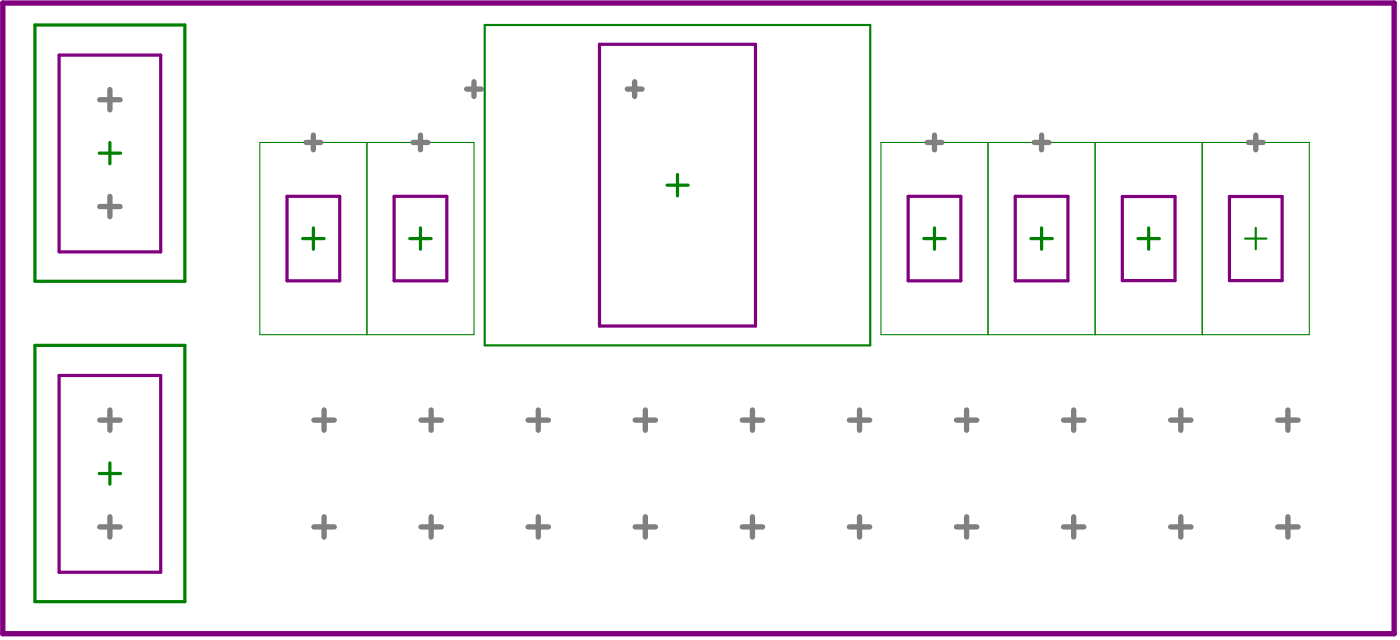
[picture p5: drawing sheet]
<svg xmlns="http://www.w3.org/2000/svg" width="110mm" height="50mm" viewBox="0 0 110 50" stroke-linecap="round" stroke-linejoin="round" font-family="sans-serif">
<g fill="none" stroke="#008000" stroke-width=".25">
<path d="M2.8 2h11.8v20.2h-11.8zM7.8 12.1h1.7M8.7 11.2v1.7M23.9 18.8h1.7M24.7 18v1.6M32.3 18.8h1.7M33.2 18v1.6M52.6 14.6h1.7M53.4 13.8v1.6M72.9 18.8h1.6M73.7 18v1.6M81.3 18.8h1.7"/>
<path d="M82.2 18v1.6M89.8 18.8h1.6M90.6 18v1.6M2.8 27.2h11.8v20.2h-11.8zM7.8 37.3h1.7M8.7 36.5v1.7"/>
</g>
<path d="M38.2 2h30.4v25.2h-30.4zM98.2 18.8h1.7M99 18v1.6" fill="none" stroke="#008000" stroke-width=".17"/>
<path d="M20.5 11.2h16.9v15.2h-16.9zM28.9 11.2v15.2M69.5 11.2h33.8v15.2h-33.8zM77.9 11.2v15.2M86.4 11.2v15.2M94.8 11.2v15.2" fill="none" stroke="#008000" stroke-width=".08"/>
<path d="M4.7 4.3h8v15.6h-8zM22.6 15.5h4.2v6.6h-4.2zM31.1 15.5h4.1v6.6h-4.1zM47.3 3.5h12.3v22.2h-12.3zM71.6 15.5h4.2v6.6h-4.2zM80.1 15.5h4.1v6.6h-4.1zM88.5 15.5h4.2v6.6h-4.2zM97 15.5h4.1v6.6h-4.1zM4.7 29.6h8v15.5h-8z" fill="none" stroke="#800080" stroke-width=".25"/>
<path d="M.2 .2h109.8v49.8h-109.8z" fill="none" stroke="#800080" stroke-width=".42"/>
<g fill="none" stroke="#808080" stroke-width=".42">
<path d="M7.9 16.3h1.6M7.9 7.9h1.6M8.7 7.1v1.6M8.7 15.5v1.6M24.1 11.2h1.2M24.7 10.6v1.2M32.6 11.2h1.1M33.2 10.6v1.2M36.8 7h1.2M37.4 6.4v1.2M49.5 7h1.1M50.1 6.4v1.2"/>
<path d="M73.1 11.2h1.2M73.7 10.6v1.2M81.6 11.2h1.1M82.2 10.6v1.2M98.5 11.2h1.1M99 10.6v1.2M7.9 33.1h1.6M8.7 32.3v1.6M24.8 33.1h1.6M25.6 32.3v1.6M33.2 33.1h1.6M34 32.3v1.6"/>
<path d="M41.7 33.1h1.6M42.5 32.3v1.6M50.1 33.1h1.6M50.9 32.3v1.6M58.5 33.1h1.6M59.3 32.3v1.6M67 33.1h1.6M67.8 32.3v1.6M75.4 33.1h1.6M76.2 32.3v1.6M83.9 33.1h1.6M84.7 32.3v1.6"/>
<path d="M92.3 33.1h1.6M93.1 32.3v1.6M100.8 33.1h1.6M101.6 32.3v1.6M7.9 41.5h1.6M8.7 40.7v1.6M24.8 41.5h1.6M25.6 40.7v1.6M33.2 41.5h1.6M34 40.7v1.6M41.7 41.5h1.6M42.5 40.7v1.6"/>
<path d="M50.1 41.5h1.6M50.9 40.7v1.6M58.5 41.5h1.6M59.3 40.7v1.6M67 41.5h1.6M67.8 40.7v1.6M75.4 41.5h1.6M76.2 40.7v1.6M83.9 41.5h1.6M84.7 40.7v1.6M92.3 41.5h1.6M93.1 40.7v1.6"/>
<path d="M100.8 41.5h1.6M101.6 40.7v1.6"/>
</g>
</svg>
